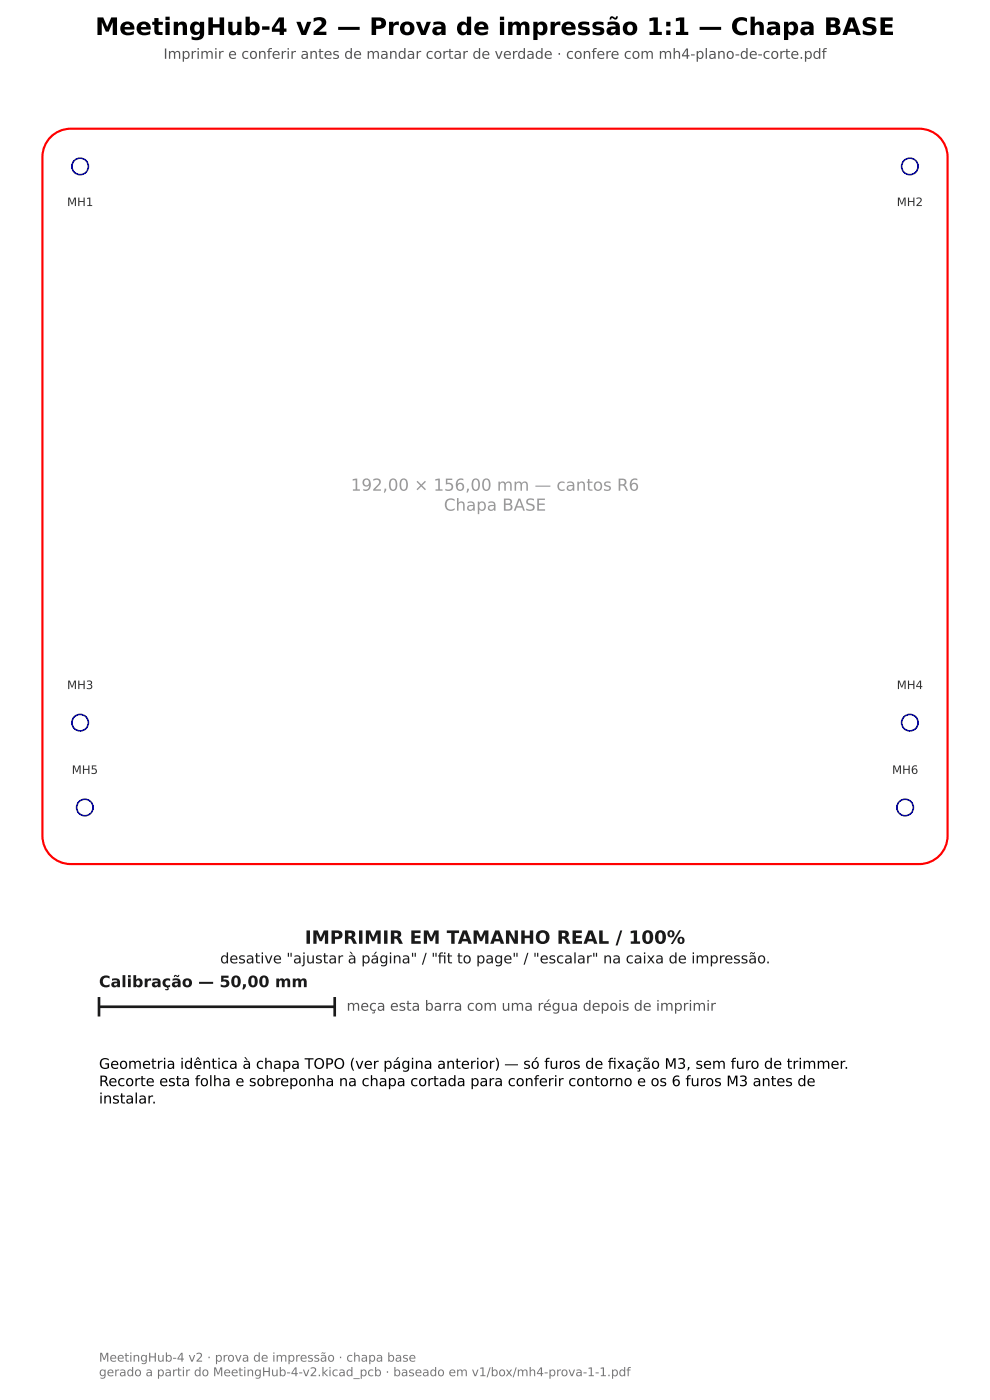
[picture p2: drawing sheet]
<svg xmlns="http://www.w3.org/2000/svg" width="210mm" height="297mm" viewBox="0 0 210 297" stroke-linecap="round" stroke-linejoin="round" font-family="sans-serif">
<defs><g id="words">
<text font-size="5.1" x="20.2" y="7.4">MeetingHub-4 v2 — Prova de impressão 1:1 — Chapa BASE</text>
<text font-size="3.9" fill="#1a1a1a" x="64.7" y="200.2">IMPRIMIR EM TAMANHO REAL / 100%</text>
<g font-size="3.5" fill="#999">
<text x="74.4" y="104.1">192,00 × 156,00 mm — cantos R6</text>
<text x="94.2" y="108.3">Chapa BASE</text>
</g>
<text font-size="3.4" fill="#1a1a1a" x="21" y="209.4">Calibração — 50,00 mm</text>
<g font-size="3.1" fill="#1a1a1a">
<text x="46.7" y="204.4">desative &quot;ajustar à página&quot; / &quot;ft to page&quot; / &quot;escalar&quot; na caixa de impressão.</text>
<text x="92.8" y="204.4">i</text>
</g>
<g font-size="3.1">
<text x="21" y="226.7">Geometria idêntica à chapa TOPO (ver página anterior) — só furos de fxação M3, sem furo de trimmer.</text>
<text x="128.9" y="226.7">i</text>
<text x="21" y="230.4">Recorte esta folha e sobreponha na chapa cortada para conferir contorno e os 6 furos M3 antes de</text>
<text x="21" y="234.1">instalar.</text>
</g>
<g font-size="3" fill="#555">
<text x="34.7" y="12.5">Imprimir e conferir antes de mandar cortar de verdade · confere com mh4-plano-de-corte.pdf</text>
<text x="73.5" y="214.4">meça esta barra com uma régua depois de imprimir</text>
</g>
<g font-size="2.6" fill="#777">
<text x="21" y="288.9">MeetingHub-4 v2 · prova de impressão · chapa base</text>
<text x="21" y="292">gerado a partir do MeetingHub-4-v2.kicad_pcb · baseado em v1/box/mh4-prova-1-1.pdf</text>
</g>
<g font-size="2.5" fill="#333">
<text x="14.2" y="43.7">MH1</text>
<text x="190.2" y="43.7">MH2</text>
<text x="14.2" y="146.2">MH3</text>
<text x="190.2" y="146.2">MH4</text>
<text x="15.2" y="164.2">MH5</text>
<text x="189.2" y="164.2">MH6</text>
</g>
</g></defs>
<path d="M10.8 29.1a6 6 0 0 1 4.2-1.8h180a6 6 0 0 1 6 6v144a6 6 0 0 1-6 6h-180a6 6 0 0 1-6-6v-144a6 6 0 0 1 1.8-4.2z" fill="none" stroke="#f00" stroke-width=".46"/>
<g fill="none" stroke="#00f" stroke-width=".35">
<circle cx="17" cy="35.3" r="1.75"/>
<circle cx="193" cy="35.3" r="1.75"/>
<circle cx="17" cy="153.3" r="1.75"/>
<circle cx="193" cy="153.3" r="1.75"/>
<circle cx="18" cy="171.3" r="1.75"/>
<circle cx="192" cy="171.3" r="1.75"/>
</g>
<path d="M21 213.6h50M21 211.8v3.6M71 211.8v3.6" fill="none" stroke="#1a1a1a" stroke-width=".56"/>
<use href="#words"/>
</svg>
